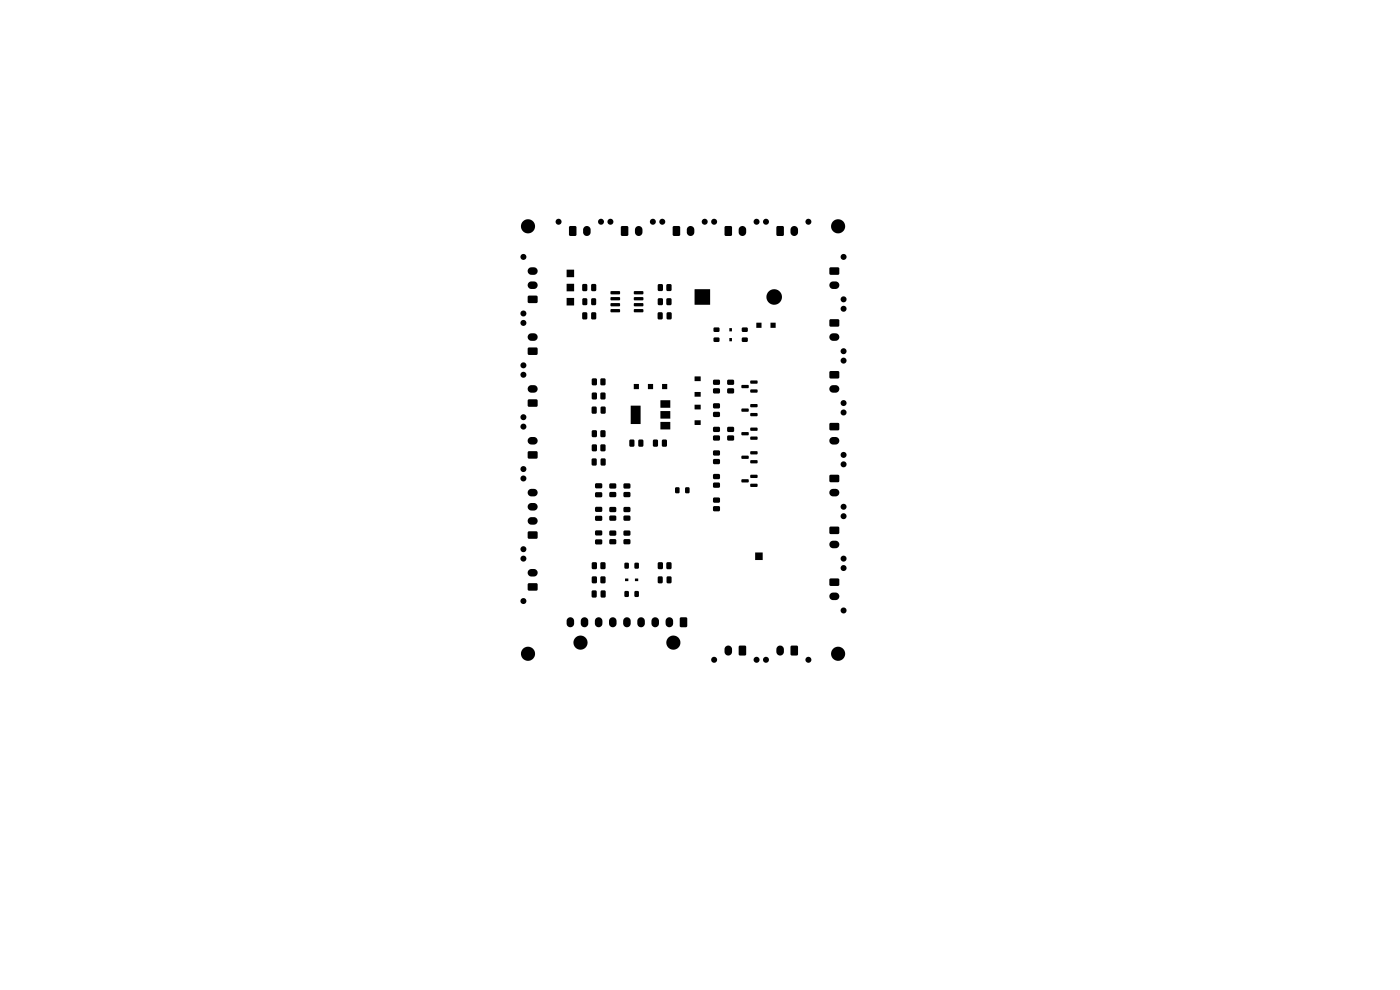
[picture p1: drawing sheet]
<svg xmlns="http://www.w3.org/2000/svg" width="297mm" height="210mm" viewBox="0 0 297 210" stroke-linecap="round" stroke-linejoin="round" font-family="sans-serif">
<g fill="#000">
<path d="M112.1 60l.5-.3 1 .1 .4 .5v.5l-.6 .5-1-.1-.4-.5zM112.1 57l.5-.3 1 .1 .4 .5v.5l-.6 .5-1-.1-.4-.5zM120.2 57.2h1.6v1.6h-1.6zM120.8 48.1l.2-.2 1.2 .2 .1 1.7-.1 .2-1.2 .1-.2-.2zM124 48.1l.7-.1 .5 .4 .1 1-.5 .6h-.5l-.5-.4-.1-1zM131.8 48l1.2-.1 .2 .2 .1 1.7-.1 .2-1.2 .1-.2-.2-.1-1.7zM135 48.1l.7-.1 .5 .4 .1 1-.5 .6h-.5l-.5-.4-.1-1zM142.8 48l1.2-.1 .2 .2 .1 1.7-.1 .2-1.2 .1-.2-.2-.1-1.7zM146 48.1l.7-.1 .5 .4 .1 1-.5 .6h-.5l-.5-.4-.1-1zM153.8 48l1.2-.1 .2 .2 .1 1.7-.1 .2-1.2 .1-.2-.2-.1-1.7zM157 48.1l.7-.1 .5 .4 .1 1-.5 .6h-.5l-.5-.4-.1-1zM164.8 48l1.2-.1 .2 .2 .1 1.7-.1 .2-1.2 .1-.2-.2-.1-1.7z"/>
<path d="M168 48.1l.7-.1 .5 .4 .1 1-.5 .6h-.5l-.5-.4-.1-1zM176.1 60l.5-.3 1 .1 .4 .5v.5l-.6 .5-1-.1-.4-.5zM176.1 56.8h1.8l.2 .2-.1 1.2-.2 .1-1.7-.1-.2-.2zM112.1 71l.5-.3 1 .1 .4 .5v.5l-.6 .5-1-.1-.4-.5zM112 73.8l.2-.1 1.7 .1 .2 .2-.1 1.2-.2 .1-1.7-.1-.2-.2zM112 62.8l.2-.1 1.7 .1 .2 .2-.1 1.2-.2 .1-1.7-.1-.2-.2zM120.2 63.2h1.6v1.6h-1.6zM120.2 60.2h1.6v1.6h-1.6zM123.6 66.4l.2-.2 .7 .2 .1 1.1-.1 .2-.7 .1-.2-.2zM123.6 60.4l.2-.2 .7 .2 .1 1.1-.1 .2-.7 .1-.2-.2zM123.6 63.4l.2-.2 .7 .2 .1 1.1-.1 .2-.7 .1-.2-.2zM125.5 63.4l.2-.2 .7 .2 .1 1.1-.2 .2-.6 .1-.2-.2z"/>
<path d="M125.5 66.4l.2-.2 .7 .2 .1 1.1-.1 .2-.7 .1-.2-.2zM125.5 60.4l.2-.2 .7 .2 .1 1.1-.1 .2-.7 .1-.2-.2zM129.6 65.6h1.8l.1 .5-.1 .2-1.7-.1-.2-.1zM129.6 64.3h1.8l.1 .5-.1 .2h-1.7l-.2-.2zM129.6 63.1l1.8-.1 .1 .6-.1 .1h-1.7l-.2-.2zM129.6 61.8h1.8l.1 .5-.1 .1h-1.7l-.2-.2zM134.5 65.6h1.8l.2 .5-.2 .2-1.7-.1-.2-.1zM134.5 64.3h1.8l.2 .5-.2 .2h-1.7l-.2-.2zM134.5 63.1l1.8-.1 .2 .6-.2 .1h-1.7l-.2-.2zM134.5 61.8h1.8l.2 .5-.2 .1h-1.7l-.2-.2zM139.6 66.3l.7-.1 .2 .2 .1 1.1-.1 .2-.7 .1-.2-.2-.1-1.1zM139.6 63.4l.2-.2 .8 .2 .1 1-.2 .3-.7 .1-.2-.2z"/>
<path d="M139.6 60.4l.2-.2 .8 .2 .1 1-.2 .3-.7 .1-.2-.2zM141.5 63.3l.7-.1 .2 .2 .1 1-.2 .3-.7 .1-.2-.2-.1-1zM141.5 60.3l.7-.1 .2 .2 .1 1-.2 .3-.7 .1-.2-.2-.1-1zM141.5 66.3l.7-.1 .2 .2 .1 1.1-.1 .2-.7 .1-.2-.2-.1-1.1zM147.4 79.9h1.2v.9h-1.2zM147.4 61.4h3.2v3.2h-3.2zM151.4 71.7l1.1-.1 .1 .8-1.1 .1zM151.4 69.5h1.1l.1 .8-1.1 .1zM154.7 71.7h.6v.7h-.6zM154.7 69.6h.6v.7h-.6zM157.4 71.7l1.1-.1 .1 .8-1.1 .1zM157.4 69.5h1.1l.1 .8-1.1 .1z"/>
<path d="M160.5 68.5h1v1h-1zM163.5 68.5h1v1h-1zM176.1 71l.5-.3 1 .1 .4 .5v.5l-.6 .5-1-.1-.4-.5zM176.1 78.8h1.8l.2 .2-.1 1.2-.2 .1-1.7-.1-.2-.2zM176.1 67.8h1.8l.2 .2-.1 1.2-.2 .1-1.7-.1-.2-.2zM112.1 93l.5-.3 1 .1 .4 .5v.5l-.6 .5-1-.1-.4-.5zM112.1 82l.5-.3 1 .1 .4 .5v.5l-.6 .5-1-.1-.4-.5zM112 95.8l.2-.1 1.7 .1 .2 .2-.1 1.2-.2 .1-1.7-.1-.2-.2zM112.1 84.8h1.8l.2 .2-.1 1.2-.2 .1-1.7-.1-.2-.2zM125.6 97.4l.2-.2 .7 .2 .1 1.1-.1 .2-.7 .1-.2-.2zM125.6 86.4l.2-.2 .7 .2 .1 1.1-.1 .2-.7 .1-.2-.2zM125.6 94.4l.2-.2 .8 .2 .1 1-.2 .3-.7 .1-.2-.2z"/>
<path d="M125.7 91.3l.7-.1 .2 .2 .1 1-.2 .3-.7 .1-.2-.2-.1-1.1zM125.7 83.3l.7-.1 .2 .2 .1 1-.2 .3-.7 .1-.2-.2-.1-1zM125.7 80.3l.7-.1 .2 .2 .1 1-.2 .3-.7 .1-.2-.2-.1-1zM127.4 94.4l.2-.2 .8 .2 .1 1-.2 .3-.7 .1-.2-.2zM127.5 91.3l.7-.1 .2 .2 .1 1-.2 .3-.7 .1-.2-.2-.1-1.1zM127.5 83.3l.7-.1 .2 .2 .1 1-.2 .3-.7 .1-.2-.2-.1-1zM127.5 80.3l.7-.1 .2 .2 .1 1-.2 .3-.7 .1-.2-.2-.1-1zM127.5 97.4l.2-.2 .7 .2 .1 1.1-.1 .2-.7 .1-.2-.2zM127.5 86.4l.2-.2 .7 .2 .1 1.1-.1 .2-.7 .1-.2-.2zM133.6 93.4l.2-.2 .7 .2 .1 1.1-.1 .2-.7 .1-.2-.2zM134.5 81.5h1v1h-1zM133.8 86.1h2.1v3.8h-2.1z"/>
<path d="M135.5 93.4l.2-.2 .7 .2 .1 1.1-.1 .2-.7 .1-.2-.2zM137.5 81.5h1v1h-1zM138.6 93.4l.2-.2 .7 .2 .1 1.1-.1 .2-.7 .1-.2-.2zM140.5 93.4l.2-.2 .7 .2 .1 1.1-.1 .2-.7 .1-.2-.2zM140.5 81.5h1v1h-1zM140.1 89.5h2.1v1.6h-2.1zM140.1 87.2h2.1v1.6h-2.1zM140.1 84.9h2.1v1.6h-2.1zM147.4 89.2h1.2v.9h-1.2zM147.4 85.9h1.2v.9h-1.2zM147.4 83.2h1.2v.9h-1.2zM151.3 97.5l.3-.2 1 .1 .2 .3-.1 .6-.2 .2-1.1-.1-.2-.2z"/>
<path d="M151.3 95.7l.3-.2 1 .1 .2 .2-.1 .7-.2 .2-1.1-.1-.2-.2zM151.4 92.4h1.2l.2 .3-.1 .6-.2 .2-1.1-.1-.2-.2zM151.4 90.6h1.2l.2 .2-.1 .7-.2 .2-1.1-.1-.2-.2zM151.3 87.5l.3-.2 1 .1 .2 .3-.1 .6-.2 .2-1.1-.1-.2-.2zM151.4 85.6h1.2l.2 .2-.1 .7-.2 .2-1.1-.1-.2-.2zM151.3 82.5l.3-.2 1 .1 .2 .3-.1 .6-.2 .2-1.1-.1-.2-.2zM151.3 80.7l.3-.2 1 .1 .2 .2-.1 .7-.2 .2-1.1-.1-.2-.2zM154.3 92.5l.3-.2 1 .1 .2 .3-.1 .6-.2 .2-1.1-.1-.2-.2zM154.3 90.7l.3-.2 1 .1 .2 .2-.1 .7-.2 .2-1.1-.1-.2-.2zM154.3 82.5l.3-.2 1 .1 .2 .3-.1 .6-.2 .2-1.1-.1-.2-.2zM154.3 80.7l.3-.2 1 .1 .2 .2-.1 .7-.2 .2-1.1-.1-.2-.2zM157.3 96.7h1.4l.1 .5-.2 .2-1.2-.1z"/>
<path d="M157.3 91.7h1.4l.1 .5-.2 .2-1.2-.1zM157.3 86.7h1.4l.1 .5-.2 .2-1.2-.1zM157.3 81.7h1.4l.1 .5-.2 .2-1.2-.1zM159.2 97.7l1.4-.1 .1 .6-.2 .1h-1.2zM159.2 95.8l1.4-.1 .1 .6-.2 .1h-1.2zM159.2 92.7l1.4-.1 .1 .6-.2 .1h-1.2zM159.2 90.8l1.4-.1 .1 .6-.2 .1h-1.2zM159.2 87.7l1.4-.1 .1 .6-.2 .1h-1.2zM159.2 85.8l1.4-.1 .1 .6-.2 .1h-1.2zM159.2 82.7l1.4-.1 .1 .6-.2 .1h-1.2zM159.2 80.8l1.4-.1 .1 .6-.2 .1h-1.2zM176.1 93l.5-.3 1 .1 .4 .5v.5l-.6 .5-1-.1-.4-.5z"/>
<path d="M176.1 82l.5-.3 1 .1 .4 .5v.5l-.6 .5-1-.1-.4-.5zM176.1 89.8h1.8l.2 .2-.1 1.2-.2 .1-1.7-.1-.2-.2zM112.1 110l.5-.3 1 .1 .4 .5v.5l-.6 .5-1-.1-.4-.5zM112.1 107l.5-.3 1 .1 .4 .5v.5l-.6 .5-1-.1-.4-.5zM112.1 104l.5-.3 1 .1 .4 .5v.5l-.6 .5-1-.1-.4-.5zM112 112.8l.2-.1 1.7 .1 .2 .2-.1 1.2-.2 .1-1.7-.1-.2-.2zM125.7 119.3l.7-.1 .2 .2 .1 1.1-.2 .2-.7 .1-.2-.2-.1-1.1zM126.3 114.5l.2-.1 1.1 .1 .2 .2-.1 .7-.2 .1-1.1-.1-.2-.2zM126.3 112.6l.2-.1 1.1 .1 .2 .2-.1 .7-.2 .1-1.1-.1-.2-.2zM126.3 109.5l.2-.1 1.1 .1 .2 .2-.1 .7-.2 .1-1.1-.1-.2-.2zM126.4 107.6h1.2l.2 .2-.1 .7-.2 .1-1.1-.1-.2-.2zM126.3 104.5l.2-.1 1.1 .1 .2 .2-.1 .7-.2 .1-1.1-.1-.2-.2z"/>
<path d="M126.3 102.6l.2-.1 1.1 .1 .2 .2-.1 .7-.2 .1-1.1-.1-.2-.2zM127.5 119.3l.7-.1 .2 .2 .1 1.1-.2 .2-.7 .1-.2-.2-.1-1.1zM129.4 114.4h1.2l.2 .3-.1 .6-.2 .2-1.1-.1-.2-.2zM129.3 112.7l.2-.2 1.1 .1 .2 .2-.1 .7-.2 .2-1.1-.1-.2-.2zM129.3 109.5l.2-.2 1.1 .1 .2 .3-.1 .6-.2 .2-1.1-.1-.2-.2zM129.4 107.6h1.2l.2 .2-.1 .7-.2 .2-1.1-.1-.2-.2zM129.3 104.5l.2-.2 1.1 .1 .2 .3-.1 .6-.2 .2-1.1-.1-.2-.2zM129.3 102.7l.2-.2 1.1 .1 .2 .2-.1 .7-.2 .2-1.1-.1-.2-.2zM132.5 119.4l.9 .1-.1 1.1-.8-.1zM132.3 114.5l.2-.2 1.1 .1 .2 .3-.1 .6-.2 .2-1.1-.1-.2-.2zM132.3 112.7l.2-.2 1.1 .1 .2 .2-.1 .7-.2 .2-1.1-.1-.2-.2zM132.3 109.5l.2-.2 1.1 .1 .2 .3-.1 .6-.2 .2-1.1-.1-.2-.2z"/>
<path d="M132.3 107.7l.2-.2 1.1 .1 .2 .2-.1 .7-.2 .2-1.1-.1-.2-.2zM132.3 104.5l.2-.2 1.1 .1 .2 .3-.1 .6-.2 .2-1.1-.1-.2-.2zM132.3 102.7l.2-.2 1.1 .1 .2 .2-.1 .7-.2 .2-1.1-.1-.2-.2zM134.7 119.4l.8 .1-.1 1.1-.8-.1zM139.7 119.3l.6-.1 .3 .2 .1 1.1-.2 .2-.7 .1-.2-.2-.1-1.1zM141.5 119.3l.7-.1 .2 .2 .1 1.1-.2 .2-.7 .1-.2-.2-.1-1.1zM143.3 103.4l.8 .1v1.1l-.8-.1zM145.4 103.4l.8 .1v1.1l-.8-.1zM151.4 107.4h1.2l.2 .3-.1 .6-.2 .2-1.1-.1-.2-.2zM151.4 105.6h1.2l.2 .2-.1 .7-.2 .2-1.1-.1-.2-.2zM151.3 102.5l.3-.2 1 .1 .2 .3-.1 .6-.2 .2-1.1-.1-.2-.2zM151.4 100.6h1.2l.2 .2-.1 .7-.2 .2-1.1-.1-.2-.2z"/>
<path d="M157.3 101.7h1.4l.1 .5-.2 .2-1.2-.1zM159.2 102.7l1.4-.1 .1 .6-.2 .1h-1.2zM159.2 100.8l1.4-.1 .1 .6-.2 .1h-1.2zM160.2 117.2h1.6v1.6h-1.6zM176.1 115l.5-.3 1 .1 .4 .5v.5l-.6 .5-1-.1-.4-.5zM176.1 104l.5-.3 1 .1 .4 .5v.5l-.6 .5-1-.1-.4-.5zM176.1 111.8h1.8l.2 .2-.1 1.2-.2 .1-1.7-.1-.2-.2zM176.1 100.8h1.8l.2 .2-.1 1.2-.2 .1-1.7-.1-.2-.2zM112.1 121l.5-.3 1 .1 .4 .5v.5l-.6 .5-1-.1-.4-.5zM112 123.8l.2-.1 1.7 .1 .2 .2-.1 1.2-.2 .1-1.7-.1-.2-.2zM120.5 131.1l.7-.1 .5 .4 .1 1-.5 .6h-.5l-.5-.4-.1-1zM123.5 131.1l.7-.1 .5 .4 .1 1-.5 .6h-.5l-.5-.4-.1-1z"/>
<path d="M125.6 125.4l.2-.2 .7 .2 .1 1.1-.1 .2-.7 .1-.2-.2zM125.7 122.3l.7-.1 .2 .2 .1 1.1-.2 .2-.7 .1-.2-.2-.1-1.1zM126.5 131.1l.7-.1 .5 .4 .1 1-.5 .6h-.5l-.5-.4-.1-1zM127.5 122.3l.7-.1 .2 .2 .1 1.1-.2 .2-.7 .1-.2-.2-.1-1.1zM127.5 125.4l.2-.2 .7 .2 .1 1.1-.1 .2-.7 .1-.2-.2zM129.5 131.1l.7-.1 .5 .4 .1 1-.5 .6h-.5l-.5-.4-.1-1zM132.5 131.1l.7-.1 .5 .4 .1 1-.5 .6h-.5l-.5-.4-.1-1zM132.5 125.4l.9 .1-.1 1.1-.8-.1zM132.6 122.7h.7v.6h-.7zM134.7 125.4l.8 .1-.1 1.1-.8-.1zM134.7 122.7h.7v.6h-.7zM135.5 131.1l.7-.1 .5 .4 .1 1-.5 .6h-.5l-.5-.4-.1-1z"/>
<path d="M138.5 131.1l.7-.1 .5 .4 .1 1-.5 .6h-.5l-.5-.4-.1-1zM139.6 122.4l.2-.2 .7 .2 .1 1.1-.1 .2-.7 .1-.2-.2zM141.5 131.1l.7-.1 .5 .4 .1 1-.5 .6h-.5l-.5-.4-.1-1zM141.5 122.4l.2-.2 .7 .2 .1 1.1-.2 .2-.6 .1-.2-.2zM144.3 131.1l.2-.2 1.2 .2 .1 1.7-.1 .2-1.2 .1-.2-.2zM154 137.1l.7-.1 .5 .4 .1 1-.5 .6h-.5l-.5-.4-.1-1zM156.8 137.1l.2-.2 1.2 .2 .1 1.7-.1 .2-1.2 .1-.2-.2zM165 137.1l.7-.1 .5 .4 .1 1-.5 .6h-.5l-.5-.4-.1-1zM167.8 137l1.2-.1 .2 .2 .1 1.7-.1 .2-1.2 .1-.2-.2-.1-1.7zM176.1 126l.5-.3 1 .1 .4 .5v.5l-.6 .5-1-.1-.4-.5zM176.1 122.8h1.8l.2 .2-.1 1.2-.2 .1-1.7-.1-.2-.2z"/>
<circle cx="111" cy="54.5" r=".63"/>
<circle cx="112" cy="48" r="1.5"/>
<circle cx="118.5" cy="47" r=".63"/>
<circle cx="127.5" cy="47" r=".63"/>
<circle cx="129.5" cy="47" r=".63"/>
<circle cx="138.5" cy="47" r=".63"/>
<circle cx="140.5" cy="47" r=".63"/>
<circle cx="149.5" cy="47" r=".63"/>
<circle cx="151.5" cy="47" r=".63"/>
<circle cx="160.5" cy="47" r=".63"/>
<circle cx="162.5" cy="47" r=".63"/>
<circle cx="171.5" cy="47" r=".63"/>
<circle cx="177.8" cy="48" r="1.5"/>
<circle cx="179" cy="54.5" r=".63"/>
<circle cx="111" cy="79.5" r=".63"/>
<circle cx="111" cy="77.5" r=".63"/>
<circle cx="111" cy="68.5" r=".63"/>
<circle cx="111" cy="66.5" r=".63"/>
<circle cx="164.2" cy="63" r="1.65"/>
<circle cx="179" cy="74.5" r=".63"/>
<circle cx="179" cy="63.5" r=".63"/>
<circle cx="179" cy="65.5" r=".63"/>
<circle cx="179" cy="76.5" r=".63"/>
<circle cx="111" cy="99.5" r=".63"/>
<circle cx="111" cy="88.5" r=".63"/>
<circle cx="111" cy="90.5" r=".63"/>
<circle cx="179" cy="98.5" r=".63"/>
<circle cx="179" cy="87.5" r=".63"/>
<circle cx="179" cy="96.5" r=".63"/>
<circle cx="179" cy="85.5" r=".63"/>
<circle cx="111" cy="118.5" r=".63"/>
<circle cx="111" cy="116.5" r=".63"/>
<circle cx="111" cy="101.5" r=".63"/>
<circle cx="179" cy="109.5" r=".63"/>
<circle cx="179" cy="118.5" r=".63"/>
<circle cx="179" cy="107.5" r=".63"/>
<circle cx="111" cy="127.5" r=".63"/>
<circle cx="112" cy="138.7" r="1.5"/>
<circle cx="123.1" cy="136.3" r="1.5"/>
<circle cx="142.8" cy="136.3" r="1.5"/>
<circle cx="151.5" cy="140" r=".63"/>
<circle cx="160.5" cy="140" r=".63"/>
<circle cx="162.5" cy="140" r=".63"/>
<circle cx="171.5" cy="140" r=".63"/>
<circle cx="177.8" cy="138.7" r="1.5"/>
<circle cx="179" cy="120.5" r=".63"/>
<circle cx="179" cy="129.5" r=".63"/>
</g>
</svg>
